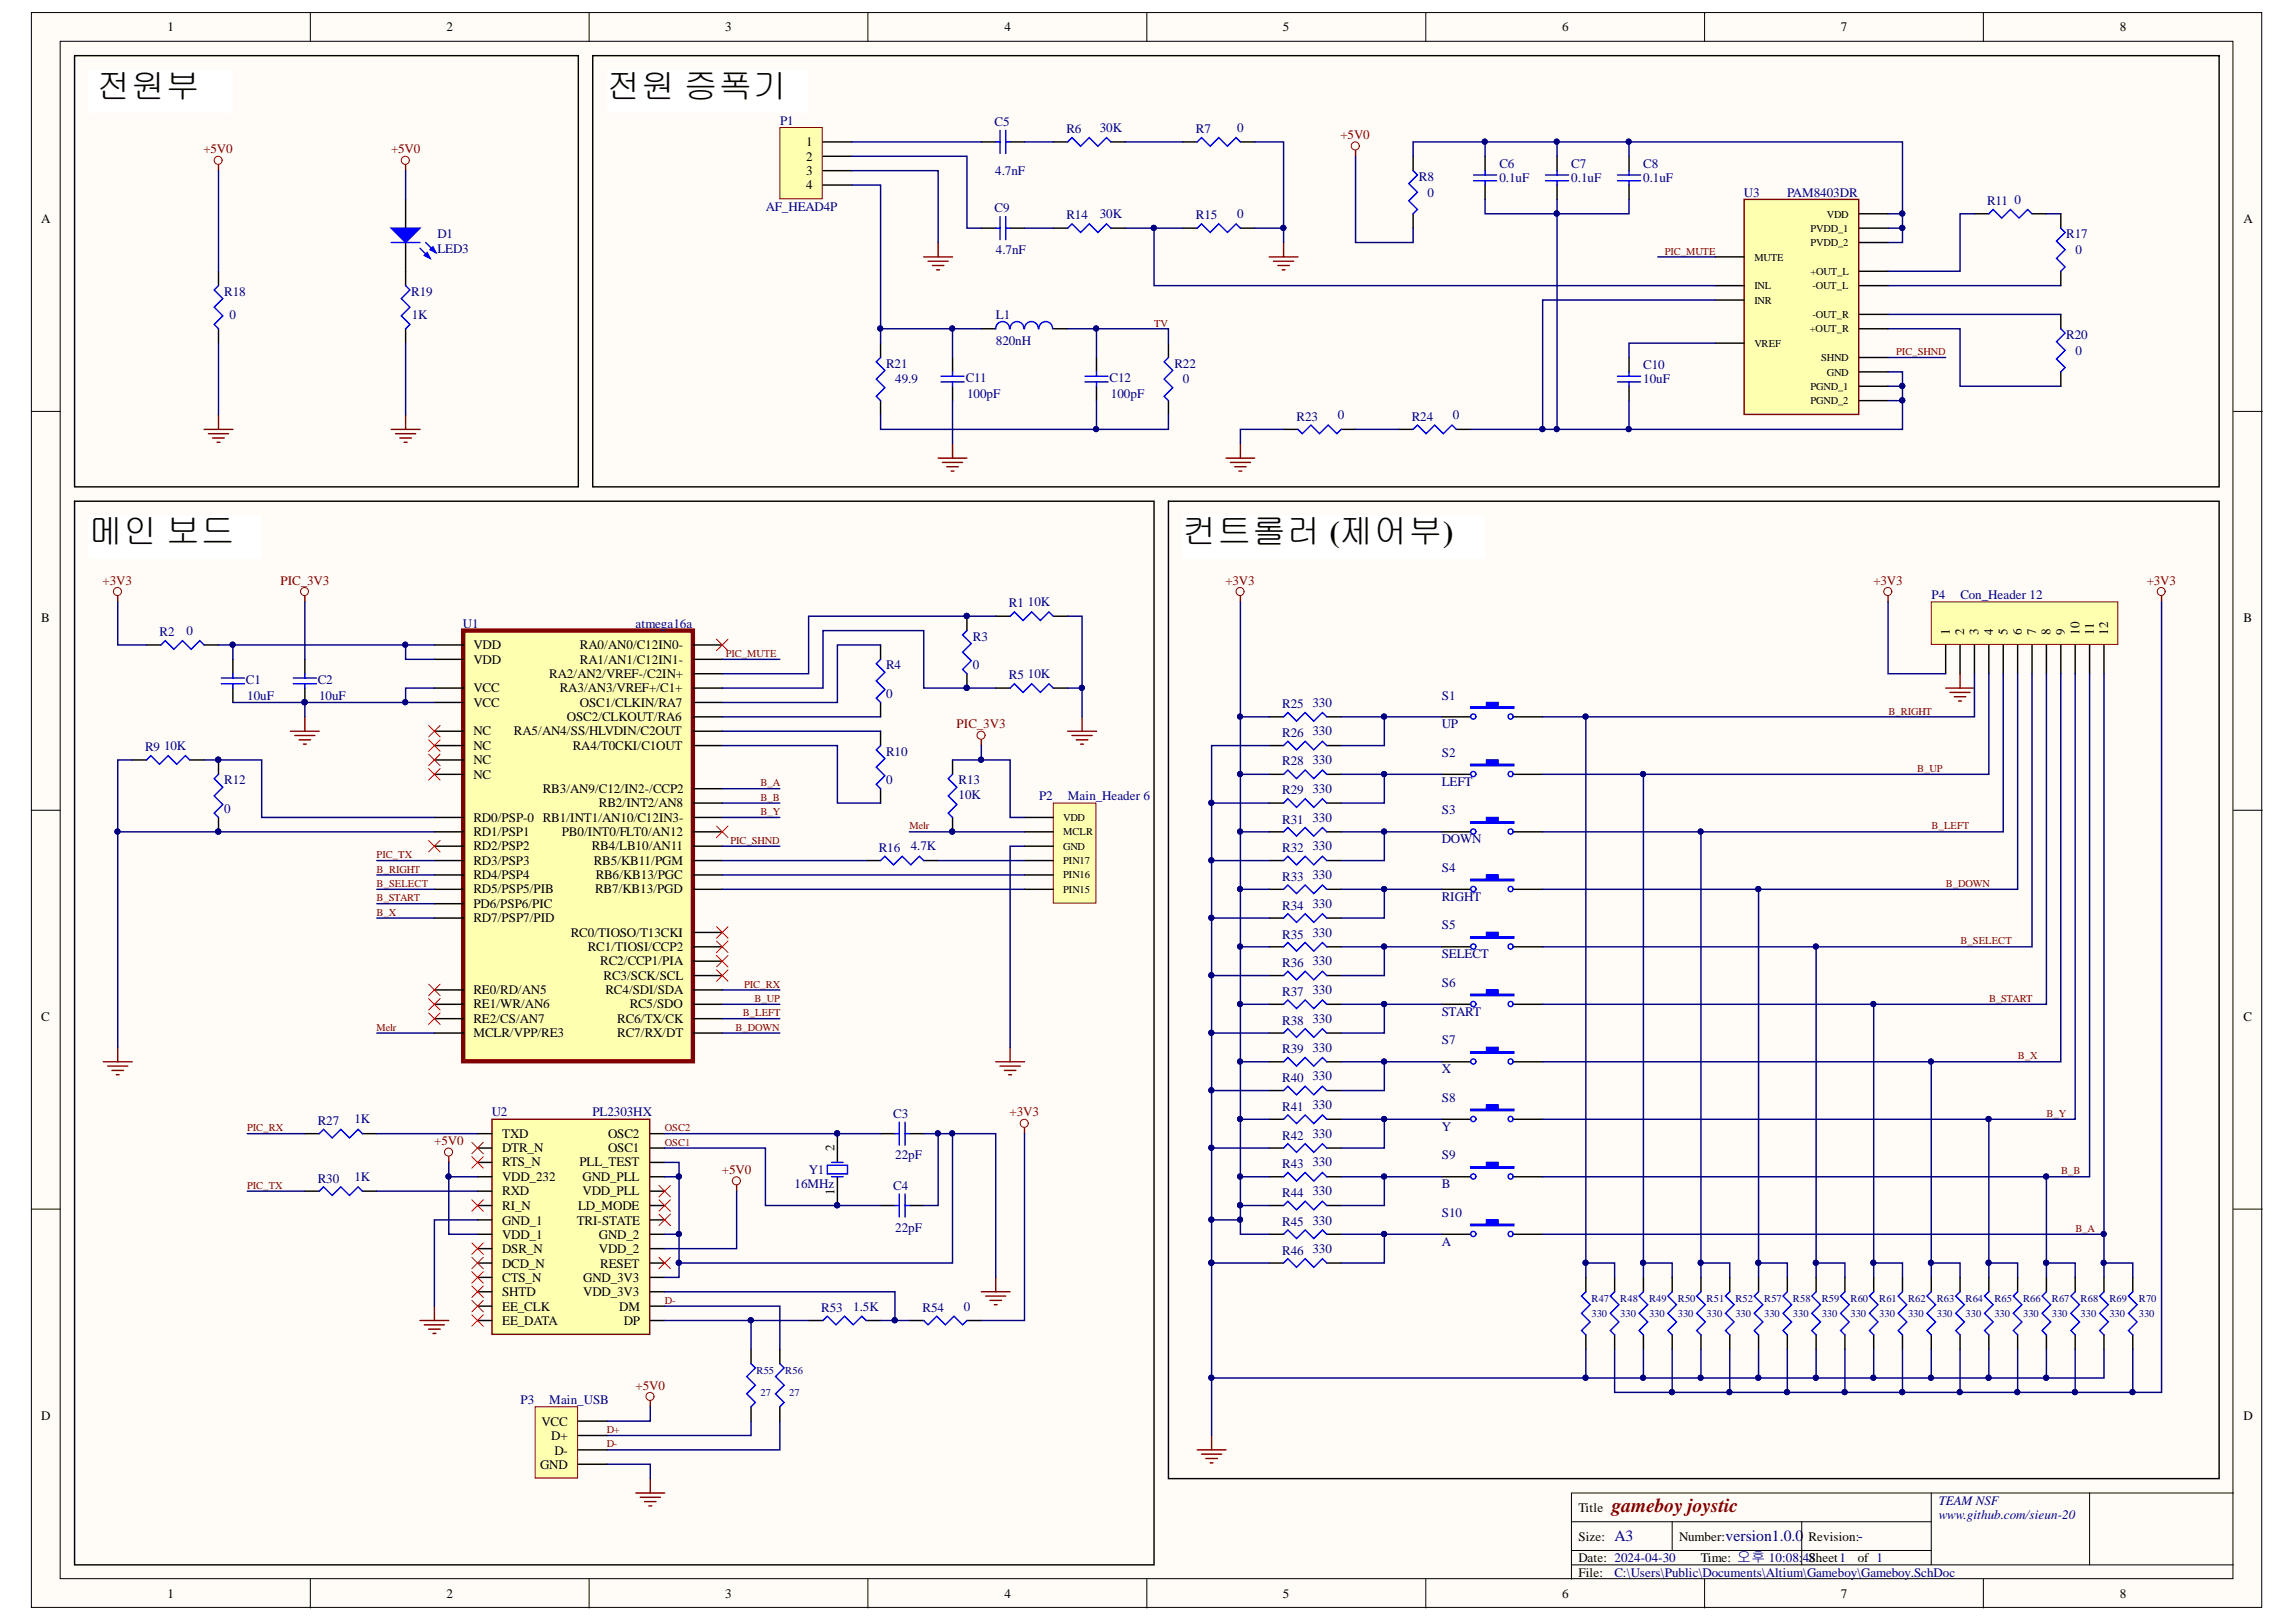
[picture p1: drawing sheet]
<svg xmlns="http://www.w3.org/2000/svg" width="297mm" height="210mm" viewBox="0 0 297 210" stroke-linecap="round" stroke-linejoin="round" font-family="sans-serif">
<defs><g id="words">
<g font-size="4.4">
<text x="12.5" y="12.7">전원부</text>
<text x="78.5" y="12.7">전원 증폭기</text>
<text x="11.5" y="70.3">메인 보드</text>
<text x="153" y="70.3">컨트롤러 (제어부)</text>
</g>
<text font-size="2.5" fill="#800000" x="208.5" y="195.7">gameboyjoystic</text>
<g font-size="2" fill="#000080">
<text x="208.9" y="199.5">A3</text>
<text x="223.2" y="199.5">version1.0.0</text>
<text x="240.3" y="199.5">-</text>
</g>
<g font-size="1.7">
<text x="21.7" y="4.1">1</text>
<text x="57.8" y="4.1">2</text>
<text x="93.8" y="4.1">3</text>
<text x="129.9" y="4.1">4</text>
<text x="166" y="4.1">5</text>
<text x="202.1" y="4.1">6</text>
<text x="238.1" y="4.1">7</text>
<text x="274.3" y="4.1">8</text>
<text x="104.3" y="22.7">3</text>
<text x="104.3" y="20.8">2</text>
<text x="104.3" y="18.9">1</text>
<text x="5.3" y="28.9">A</text>
<text x="104.3" y="24.5">4</text>
<text x="290.2" y="28.9">A</text>
<text x="5.3" y="80.5">B</text>
<text x="252.3" y="82.2" transform="rotate(-90 252.3 82.2)">1</text>
<text x="254.1" y="82.2" transform="rotate(-90 254.1 82.2)">2</text>
<text x="256" y="82.2" transform="rotate(-90 256 82.2)">3</text>
<text x="257.8" y="82.2" transform="rotate(-90 257.8 82.2)">4</text>
<text x="259.7" y="82.2" transform="rotate(-90 259.7 82.2)">5</text>
<text x="261.6" y="82.2" transform="rotate(-90 261.6 82.2)">6</text>
<text x="263.4" y="82.2" transform="rotate(-90 263.4 82.2)">7</text>
<text x="265.3" y="82.2" transform="rotate(-90 265.3 82.2)">8</text>
<text x="267.1" y="82.2" transform="rotate(-90 267.1 82.2)">9</text>
<text x="269" y="82.2" transform="rotate(-90 269 82.2)">10</text>
<text x="270.9" y="82.2" transform="rotate(-90 270.9 82.2)">11</text>
<text x="272.7" y="82.2" transform="rotate(-90 272.7 82.2)">12</text>
<text x="290.2" y="80.5">B</text>
<text x="61.2" y="84">VDD</text>
<text x="61.2" y="85.9">VDD</text>
<text x="61.2" y="89.6">VCC</text>
<text x="71.1" y="87.7">RA2/AN2/VREF-/C2IN+</text>
<text x="72.4" y="89.6">RA3/AN3/VREF+/C1+</text>
<text x="75" y="84">RA0/AN0/C12IN0-</text>
<text x="75" y="85.9">RA1/AN1/C12IN1-</text>
<text x="61.2" y="91.5">VCC</text>
<text x="61.2" y="95.2">NC</text>
<text x="66.5" y="95.2">RA5/AN4/SS/HLVDIN/C2OUT</text>
<text x="73.3" y="93.3">OSC2/CLKOUT/RA6</text>
<text x="75" y="91.5">OSC1/CLKIN/RA7</text>
<text x="61.2" y="100.7">NC</text>
<text x="61.2" y="97">NC</text>
<text x="61.2" y="98.9">NC</text>
<text x="74.1" y="97">RA4/T0CKI/C1OUT</text>
<text x="61.2" y="106.3">RD0/PSP-0 RB1/INT1/AN10/C12IN3-</text>
<text x="70.2" y="102.6">RB3/AN9/C12/IN2-/CCP2</text>
<text x="77.5" y="104.5">RB2/INT2/AN8</text>
<text x="61.2" y="108.2">RD1/PSP1</text>
<text x="61.2" y="110">RD2/PSP2</text>
<text x="61.2" y="111.9">RD3/PSP3</text>
<text x="61.2" y="113.8">RD4/PSP4</text>
<text x="72.7" y="108.2">PB0/INT0/FLT0/AN12</text>
<text x="76.6" y="110">RB4/LB10/AN11</text>
<text x="76.8" y="111.9">RB5/KB11/PGM</text>
<text x="77.1" y="113.8">RB6/KB13/PGC</text>
<text x="61.2" y="115.6">RD5/PSP5/PIB</text>
<text x="61.2" y="117.5">PD6/PSP6/PIC</text>
<text x="61.2" y="119.3">RD7/PSP7/PID</text>
<text x="77" y="115.6">RB7/KB13/PGD</text>
<text x="73.9" y="121.2">RC0/TIOSO/T13CKI</text>
<text x="76.1" y="123.1">RC1/TIOSI/CCP2</text>
<text x="77.7" y="124.9">RC2/CCP1/PIA</text>
<text x="61.2" y="128.6">RE0/RD/AN5</text>
<text x="61.2" y="130.5">RE1/WR/AN6</text>
<text x="78.1" y="126.8">RC3/SCK/SCL</text>
<text x="78.3" y="128.6">RC4/SDI/SDA</text>
<text x="81.5" y="130.5">RC5/SDO</text>
<text x="5.3" y="132.2">C</text>
<text x="61.2" y="132.4">RE2/CS/AN7</text>
<text x="61.2" y="134.2">MCLR/VPP/RE3</text>
<text x="79.9" y="132.4">RC6/TX/CK</text>
<text x="79.9" y="134.2">RC7/RX/DT</text>
<text x="290.2" y="132.2">C</text>
<text x="65" y="147.2">TXD</text>
<text x="65" y="149.1">DTR_N</text>
<text x="78.7" y="147.2">OSC2</text>
<text x="78.7" y="149.1">OSC1</text>
<text x="107.9" y="148.9" transform="rotate(-90 107.9 148.9)">2</text>
<text x="65" y="151">RTS_N</text>
<text x="65" y="152.8">VDD_232</text>
<text x="65" y="154.7">RXD</text>
<text x="75" y="151">PLL_TEST</text>
<text x="75.4" y="152.8">GND_PLL</text>
<text x="75.4" y="154.7">VDD_PLL</text>
<text x="107.9" y="154.6" transform="rotate(-90 107.9 154.6)">1</text>
<text x="65" y="156.6">RI_N</text>
<text x="65" y="158.5">GND_1</text>
<text x="65" y="160.3">VDD_1</text>
<text x="74.6" y="158.5">TRI-STATE</text>
<text x="74.8" y="156.6">LD_MODE</text>
<text x="77.5" y="160.3">GND_2</text>
<text x="65" y="162.2">DSR_N</text>
<text x="65" y="164.1">DCD_N</text>
<text x="65" y="165.9">CTS_N</text>
<text x="65" y="167.8">SHTD</text>
<text x="75.5" y="165.9">GND_3V3</text>
<text x="75.5" y="167.8">VDD_3V3</text>
<text x="77.5" y="162.2">VDD_2</text>
<text x="77.7" y="164.1">RESET</text>
<text x="65" y="169.6">EE_CLK</text>
<text x="65" y="171.5">EE_DATA</text>
<text x="80.1" y="169.6">DM</text>
<text x="80.7" y="171.5">DP</text>
<text x="5.3" y="183.7">D</text>
<text x="70" y="184.5">VCC</text>
<text x="290.2" y="183.7">D</text>
<text x="69.9" y="190.1">GND</text>
<text x="71.3" y="186.4">D+</text>
<text x="71.7" y="188.2">D-</text>
<text x="204.2" y="195.7">Title</text>
<text x="204.2" y="199.4">Size:</text>
<text x="204.2" y="202.2">Date: 2024-04-30</text>
<text x="217.2" y="199.4">Number:</text>
<text x="220" y="202.2">Time: 오후 10:08:</text>
<text x="234" y="199.4">Revision:</text>
<text x="234" y="202.2">Sheet1</text>
<text x="240.3" y="202.2">of 1</text>
<text x="21.7" y="206.8">1</text>
<text x="57.8" y="206.8">2</text>
<text x="93.8" y="206.8">3</text>
<text x="129.9" y="206.8">4</text>
<text x="166" y="206.8">5</text>
<text x="202.1" y="206.8">6</text>
<text x="204.2" y="204">File:</text>
<text x="238.1" y="206.8">7</text>
<text x="274.3" y="206.8">8</text>
</g>
<g font-size="1.7" fill="#000080">
<text x="100.9" y="16.1">P1</text>
<text x="128.7" y="16.3">C5</text>
<text x="138" y="17.2">R6</text>
<text x="142.3" y="17.1">30K</text>
<text x="154.7" y="17.2">R7</text>
<text x="160.1" y="17.1">0</text>
<text x="128.8" y="22.7">4.7nF</text>
<text x="183.6" y="23.4">R8</text>
<text x="194" y="23.6">0.1uF</text>
<text x="194" y="21.7">C6</text>
<text x="203.3" y="23.6">0.1uF</text>
<text x="203.3" y="21.7">C7</text>
<text x="212.6" y="23.6">0.1uF</text>
<text x="212.6" y="21.7">C8</text>
<text x="99.1" y="27.3">AF_HEAD4P</text>
<text x="128.7" y="27.5">C9</text>
<text x="138" y="28.4">R14</text>
<text x="142.3" y="28.2">30K</text>
<text x="154.7" y="28.4">R15</text>
<text x="160.1" y="28.2">0</text>
<text x="184.7" y="25.4">0</text>
<text x="225.6" y="25.4">U3</text>
<text x="231.2" y="25.4">PAM8403DR</text>
<text x="257.1" y="26.5">R11</text>
<text x="260.6" y="26.4">0</text>
<text x="56.6" y="30.9">D1</text>
<text x="56.6" y="32.7">LED3</text>
<text x="128.8" y="32.9">4.7nF</text>
<text x="267.3" y="30.9">R17</text>
<text x="268.5" y="32.9">0</text>
<text x="29" y="38.3">R18</text>
<text x="29.7" y="41.2">0</text>
<text x="53.2" y="38.3">R19</text>
<text x="53.3" y="41.2">1K</text>
<text x="128.8" y="41.2">L1</text>
<text x="114.6" y="47.6">R21</text>
<text x="128.8" y="44.6">820nH</text>
<text x="151.9" y="47.6">R22</text>
<text x="212.6" y="47.8">C10</text>
<text x="267.3" y="43.9">R20</text>
<text x="268.5" y="45.9">0</text>
<text x="115.8" y="49.6">49.9</text>
<text x="124.9" y="49.4">C11</text>
<text x="125.1" y="51.5">100pF</text>
<text x="143.6" y="49.4">C12</text>
<text x="143.7" y="51.5">100pF</text>
<text x="153" y="49.6">0</text>
<text x="212.6" y="49.6">10uF</text>
<text x="167.8" y="54.4">R23</text>
<text x="173.1" y="54.3">0</text>
<text x="182.6" y="54.4">R24</text>
<text x="188" y="54.3">0</text>
<text x="249.9" y="77.5">P4</text>
<text x="253.6" y="77.5">Con_Header 12</text>
<text x="20.6" y="82.3">R2</text>
<text x="24.1" y="82.2">0</text>
<text x="59.9" y="81.2">U1</text>
<text x="82.2" y="81.2">atmega16a</text>
<text x="125.9" y="82.9">R3</text>
<text x="130.5" y="78.6">R1</text>
<text x="133" y="78.4">10K</text>
<text x="31.8" y="88.5">C1</text>
<text x="41.1" y="88.5">C2</text>
<text x="114.6" y="86.6">R4</text>
<text x="125.9" y="86.6">0</text>
<text x="130.5" y="87.9">R5</text>
<text x="133" y="87.7">10K</text>
<text x="32" y="90.5">10uF</text>
<text x="41.3" y="90.5">10uF</text>
<text x="114.6" y="90.4">0</text>
<text x="165.9" y="91.6">R25</text>
<text x="165.9" y="95.3">R26</text>
<text x="169.8" y="91.5">330</text>
<text x="169.8" y="95.2">330</text>
<text x="186.5" y="90.5">S1</text>
<text x="186.5" y="94.2">UP</text>
<text x="18.8" y="97.2">R9</text>
<text x="21.2" y="97">10K</text>
<text x="29" y="101.5">R12</text>
<text x="114.6" y="101.5">0</text>
<text x="114.6" y="97.8">R10</text>
<text x="124" y="101.5">R13</text>
<text x="165.9" y="99.1">R28</text>
<text x="169.8" y="98.9">330</text>
<text x="186.5" y="98">S2</text>
<text x="186.5" y="101.7">LEFT</text>
<text x="29" y="105.2">0</text>
<text x="124" y="103.4">10K</text>
<text x="134.4" y="103.5">P2</text>
<text x="138.1" y="103.5">Main_Header 6</text>
<text x="165.9" y="102.8">R29</text>
<text x="165.9" y="106.6">R31</text>
<text x="169.8" y="102.6">330</text>
<text x="169.8" y="106.3">330</text>
<text x="186.5" y="105.4">S3</text>
<text x="113.7" y="110.3">R16</text>
<text x="117.8" y="110">4.7K</text>
<text x="165.9" y="110.3">R32</text>
<text x="169.8" y="110">330</text>
<text x="169.8" y="113.8">330</text>
<text x="186.5" y="109.1">DOWN</text>
<text x="186.5" y="112.8">S4</text>
<text x="165.9" y="114">R33</text>
<text x="165.9" y="117.7">R34</text>
<text x="169.8" y="117.5">330</text>
<text x="186.5" y="116.6">RIGHT</text>
<text x="165.9" y="121.5">R35</text>
<text x="165.9" y="125.2">R36</text>
<text x="169.8" y="121.2">330</text>
<text x="169.8" y="124.9">330</text>
<text x="186.5" y="120.3">S5</text>
<text x="186.5" y="124">SELECT</text>
<text x="165.9" y="128.9">R37</text>
<text x="169.8" y="128.6">330</text>
<text x="186.5" y="127.7">S6</text>
<text x="186.5" y="131.4">START</text>
<text x="165.9" y="132.6">R38</text>
<text x="165.9" y="136.3">R39</text>
<text x="169.8" y="132.4">330</text>
<text x="169.8" y="136.1">330</text>
<text x="186.5" y="135.1">S7</text>
<text x="165.9" y="140.1">R40</text>
<text x="165.9" y="143.8">R41</text>
<text x="169.8" y="139.8">330</text>
<text x="169.8" y="143.5">330</text>
<text x="186.5" y="138.9">X</text>
<text x="186.5" y="142.6">S8</text>
<text x="41.1" y="145.6">R27</text>
<text x="45.9" y="145.4">1K</text>
<text x="63.6" y="144.4">U2</text>
<text x="76.6" y="144.4">PL2303HX</text>
<text x="115.6" y="144.7">C3</text>
<text x="165.9" y="147.5">R42</text>
<text x="169.8" y="147.2">330</text>
<text x="186.5" y="146.3">Y</text>
<text x="41.1" y="153.1">R30</text>
<text x="45.9" y="152.8">1K</text>
<text x="102.8" y="153.7">16MHz</text>
<text x="104.6" y="151.9">Y1</text>
<text x="115.6" y="154">C4</text>
<text x="115.8" y="150">22pF</text>
<text x="165.9" y="151.2">R43</text>
<text x="165.9" y="154.9">R44</text>
<text x="169.8" y="151">330</text>
<text x="169.8" y="154.7">330</text>
<text x="186.5" y="150">S9</text>
<text x="186.5" y="153.7">B</text>
<text x="115.8" y="159.4">22pF</text>
<text x="165.9" y="158.6">R45</text>
<text x="169.8" y="158.5">330</text>
<text x="186.5" y="157.5">S10</text>
<text x="186.5" y="161.3">A</text>
<text x="165.9" y="162.4">R46</text>
<text x="169.8" y="162.2">330</text>
<text x="106.3" y="169.8">R53</text>
<text x="110.4" y="169.6">1.5K</text>
<text x="119.4" y="169.8">R54</text>
<text x="124.7" y="169.6">0</text>
<text x="67.3" y="181.7">P3</text>
<text x="71.1" y="181.7">Main_USB</text>
<text x="250.8" y="194.7">TEAM NSF</text>
<text x="250.8" y="196.6">www.github.com/sieun-20</text>
<text x="233.2" y="202.2">48</text>
<text x="208.9" y="204">C:\Users\Public\Documents\Altium\Gameboy\Gameboy.SchDoc</text>
</g>
<g font-size="1.7" fill="#800000">
<text x="26.3" y="19.9">+5V0</text>
<text x="50.6" y="19.9">+5V0</text>
<text x="173.4" y="18">+5V0</text>
<text x="13.3" y="75.6">+3V3</text>
<text x="36.3" y="75.6">PIC_3V3</text>
<text x="158.5" y="75.6">+3V3</text>
<text x="242.4" y="75.6">+3V3</text>
<text x="277.7" y="75.6">+3V3</text>
<text x="123.8" y="94.2">PIC_3V3</text>
<text x="56.2" y="148.2">+5V0</text>
<text x="130.6" y="144.4">+3V3</text>
<text x="93.4" y="151.9">+5V0</text>
<text x="82.2" y="179.9">+5V0</text>
</g>
<g font-size="1.4">
<text x="236.4" y="28.1">VDD</text>
<text x="227" y="33.7">MUTE</text>
<text x="234.2" y="30">PVDD_1</text>
<text x="234.2" y="31.9">PVDD_2</text>
<text x="234.2" y="35.6">+OUT_L</text>
<text x="227" y="37.4">INL</text>
<text x="227" y="39.3">INR</text>
<text x="234.5" y="37.4">-OUT_L</text>
<text x="234.5" y="41.2">-OUT_R</text>
<text x="227" y="44.9">VREF</text>
<text x="234.2" y="43">+OUT_R</text>
<text x="235.6" y="46.7">SHND</text>
<text x="234.2" y="50.5">PGND_1</text>
<text x="234.2" y="52.3">PGND_2</text>
<text x="236.4" y="48.6">GND</text>
<text x="137.6" y="106.2">VDD</text>
<text x="137.6" y="108.1">MCLR</text>
<text x="137.6" y="110">GND</text>
<text x="137.6" y="111.8">PIN17</text>
<text x="137.6" y="113.7">PIN16</text>
<text x="137.6" y="115.5">PIN15</text>
</g>
<g font-size="1.4" fill="#800000">
<text x="215.4" y="33">PIC_MUTE</text>
<text x="149.3" y="42.3">TV</text>
<text x="245.3" y="46">PIC_SHND</text>
<text x="93.9" y="85">PIC_MUTE</text>
<text x="244.3" y="92.5">B_RIGHT</text>
<text x="98.4" y="101.8">B_A</text>
<text x="248" y="99.9">B_UP</text>
<text x="98.4" y="103.6">B_B</text>
<text x="98.4" y="105.5">B_Y</text>
<text x="117.7" y="107.3">Melr</text>
<text x="249.9" y="107.3">B_LEFT</text>
<text x="48.7" y="112.9">B_RIGHT</text>
<text x="48.7" y="111.1">PIC_TX</text>
<text x="94.5" y="109.2">PIC_SHND</text>
<text x="48.7" y="118.5">B_X</text>
<text x="48.7" y="116.6">B_START</text>
<text x="48.7" y="114.8">B_SELECT</text>
<text x="251.8" y="114.8">B_DOWN</text>
<text x="253.6" y="122.2">B_SELECT</text>
<text x="96.1" y="131.5">B_LEFT</text>
<text x="96.3" y="127.8">PIC_RX</text>
<text x="97.6" y="129.7">B_UP</text>
<text x="257.3" y="129.7">B_START</text>
<text x="48.7" y="133.4">Melr</text>
<text x="95.2" y="133.4">B_DOWN</text>
<text x="261.1" y="137.1">B_X</text>
<text x="32" y="146.4">PIC_RX</text>
<text x="86" y="146.4">OSC2</text>
<text x="86" y="148.2">OSC1</text>
<text x="264.8" y="144.5">B_Y</text>
<text x="32" y="153.8">PIC_TX</text>
<text x="266.6" y="152">B_B</text>
<text x="268.5" y="159.4">B_A</text>
<text x="86" y="168.7">D-</text>
<text x="78.5" y="185.4">D+</text>
<text x="78.5" y="187.3">D-</text>
</g>
<g font-size="1.4" fill="#000080">
<text x="205.9" y="170.4">330</text>
<text x="205.9" y="168.5">R47</text>
<text x="209.6" y="170.4">330</text>
<text x="209.6" y="168.5">R48</text>
<text x="213.3" y="170.4">330</text>
<text x="213.3" y="168.5">R49</text>
<text x="217.1" y="170.4">330</text>
<text x="217.1" y="168.5">R50</text>
<text x="220.8" y="170.4">330</text>
<text x="220.8" y="168.5">R51</text>
<text x="224.5" y="170.4">330</text>
<text x="224.5" y="168.5">R52</text>
<text x="228.2" y="170.4">330</text>
<text x="228.2" y="168.5">R57</text>
<text x="232" y="170.4">330</text>
<text x="232" y="168.5">R58</text>
<text x="235.7" y="170.4">330</text>
<text x="235.7" y="168.5">R59</text>
<text x="239.4" y="170.4">330</text>
<text x="239.4" y="168.5">R60</text>
<text x="243.1" y="170.4">330</text>
<text x="243.1" y="168.5">R61</text>
<text x="246.8" y="170.4">330</text>
<text x="246.8" y="168.5">R62</text>
<text x="250.6" y="170.4">330</text>
<text x="250.6" y="168.5">R63</text>
<text x="254.3" y="170.4">330</text>
<text x="254.3" y="168.5">R64</text>
<text x="258" y="170.4">330</text>
<text x="258" y="168.5">R65</text>
<text x="261.7" y="170.4">330</text>
<text x="261.7" y="168.5">R66</text>
<text x="265.5" y="170.4">330</text>
<text x="265.5" y="168.5">R67</text>
<text x="269.2" y="170.4">330</text>
<text x="269.2" y="168.5">R68</text>
<text x="272.9" y="170.4">330</text>
<text x="272.9" y="168.5">R69</text>
<text x="276.7" y="170.4">330</text>
<text x="276.7" y="168.5">R70</text>
<text x="97.9" y="177.8">R55</text>
<text x="101.6" y="177.8">R56</text>
<text x="98.4" y="180.6">27</text>
<text x="102.1" y="180.6">27</text>
</g>
</g></defs>
<g fill="#fffcf8" stroke="#000" stroke-width=".13">
<path d="M4.1 1.6h288.5v206.4h-288.5z"/>
<path d="M7.8 5.3h281.1v199h-281.1z"/>
</g>
<g fill="none" stroke="#000" stroke-width=".13">
<path d="M40.1 1.6v3.7M76.2 1.6v3.7M112.3 1.6v3.7M148.4 1.6v3.7M184.5 1.6v3.7M220.5 1.6v3.7M256.6 1.6v3.7M4.1 53.2h3.7M289 53.2h3.7M4.1 104.9h3.7M289 104.9h3.7M4.1 156.5h3.7"/>
<path d="M289 156.5h3.7M203.3 196.9h46.6M216.3 196.9v3.7M233.1 196.9v5.6M249.9 193.2v9.3M270.3 193.2h-67v11.2M289 193.2h-18.7v9.3M40.1 204.4v3.7M76.2 204.4v3.7M112.3 204.4v3.7M148.4 204.4v3.7M184.5 204.4v3.7"/>
<path d="M203.3 202.5h85.7M203.3 200.6h46.6M220.5 204.4v3.7M256.6 204.4v3.7"/>
</g>
<g fill="none" stroke="#800000" stroke-width=".13">
<circle cx="15.2" cy="76.5" r=".52"/>
<circle cx="39.4" cy="76.5" r=".52"/>
</g>
<path d="M15.2 77.1v.8M39.4 77.1v.8" fill="none" stroke="#800000" stroke-width=".19"/>
<path d="M19 83.5h1.8M26.4 83.5h1.9" fill="none" stroke="#000" stroke-width=".19"/>
<path d="M20.8 83.5l.6-.6 1.1 1.1 1.1-1.1 1.1 1.1 1.1-1.1 .6 .6" fill="none" stroke="#00f" stroke-width=".19"/>
<path d="M59.9 81.6h29.7v55.7h-29.7z" fill="#ffffb0" stroke="#800000" stroke-width=".56"/>
<g fill="none" stroke="#000" stroke-width=".19">
<path d="M125.1 79.7v1.9M128.8 79.7h1.9M136.3 79.7h1.8M17.1 98.3h1.9M24.5 98.3h1.9M28.3 98.3v1.9M30.1 85.3v1.9M30.1 89v1.9M39.4 85.3v1.9M39.4 89v1.9M56.2 96.5h3.7M56.2 98.3h3.7"/>
<path d="M56.2 83.5h3.7M56.2 85.3h3.7M56.2 89h3.7M56.2 90.9h3.7M56.2 94.6h3.7M89.7 96.5h3.7M89.7 83.5h3.7M89.7 85.3h3.7M89.7 87.2h3.7M89.7 89h3.7M89.7 90.9h3.7M89.7 92.8h3.7"/>
<path d="M89.7 94.6h3.7M113.9 83.5v1.8M113.9 90.9v1.9M113.9 94.6v1.9M125.1 87.2v1.8M128.8 89h1.9M136.3 89h1.8M28.3 105.8v1.8M56.2 100.2h3.7M56.2 105.8h3.7M56.2 107.6h3.7M56.2 109.5h3.7"/>
<path d="M56.2 111.4h3.7M56.2 113.2h3.7M56.2 115.1h3.7M56.2 116.9h3.7M56.2 118.8h3.7M89.7 102.1h3.7M89.7 103.9h3.7M89.7 105.8h3.7M89.7 107.6h3.7M89.7 109.5h3.7M89.7 111.4h3.7M89.7 113.2h3.7"/>
<path d="M89.7 115.1h3.7M113.9 102.1v1.8M56.2 128.1h3.7M56.2 130h3.7M56.2 131.8h3.7M56.2 133.7h3.7M89.7 120.7h3.7M89.7 122.5h3.7M89.7 124.4h3.7M89.7 126.2h3.7M89.7 128.1h3.7M89.7 130h3.7"/>
<path d="M89.7 131.8h3.7M89.7 133.7h3.7"/>
</g>
<g fill="#000080" stroke="#000080" stroke-width=".13">
<circle cx="39.4" cy="90.9" r=".34"/>
<circle cx="28.2" cy="107.6" r=".34"/>
<circle cx="28.2" cy="98.3" r=".34"/>
<circle cx="125.1" cy="89" r=".34"/>
<circle cx="125.1" cy="79.7" r=".34"/>
</g>
<g fill="none" stroke="#00f" stroke-width=".19">
<path d="M130.7 79.7l.5-.5 1.2 1.1 1.1-1.1 1.1 1.1 1.1-1.1 .6 .5M19 98.3l.5-.5 1.1 1.1 1.2-1.1 1.1 1.1 1.1-1.1 .5 .5M28.6 87.7h3M28.6 88.5h3M30.1 87.2v.5M30.1 88.5v.5M37.9 87.7h3M37.9 88.5h3M39.4 87.2v.5M39.4 88.5v.5M113.9 85.3l-.5 .6 1.1 1.1-1.1 1.1 1.1 1.1-1.1 1.1 .5 .6M113.9 96.5l-.5 .5 1.1 1.2-1.1 1.1 1.1 1.1-1.1 1.1 .5 .6"/>
<path d="M125.1 81.6l-.6 .6 1.2 1.1-1.2 1.1 1.2 1.1-1.2 1.1 .6 .6M130.7 89l.5-.5 1.2 1.1 1.1-1.1 1.1 1.1 1.1-1.1 .6 .5M28.3 100.2l-.6 .6 1.1 1.1-1.1 1.1 1.1 1.1-1.1 1.1 .6 .6"/>
</g>
<g fill="none" stroke="#800000" stroke-width=".19">
<path d="M37.6 94.6h3.7M38.1 95.2h2.6M38.7 95.7h1.5M39.3 96.3h.3M39.4 92.8v1.8M138.1 94.6h3.8M138.7 95.2h2.6M139.2 95.7h1.5M139.8 96.3h.4M140 92.8v1.8M13.4 137.4h3.7M13.9 138h2.6"/>
<path d="M14.5 138.5h1.5M15 139.1h.4M15.2 135.5v1.9"/>
</g>
<g fill="none" stroke="#f00" stroke-width=".13">
<path d="M55.5 93.9l1.4 1.5M55.5 95.7l1.4 1.5M55.5 97.6l1.4 1.5M55.5 99.5l1.4 1.5M56.9 93.9l-1.4 1.5M56.9 95.7l-1.4 1.5M56.9 97.6l-1.4 1.5M56.9 99.5l-1.4 1.5M92.7 82.7l1.5 1.5M94.2 82.7l-1.5 1.5M55.5 108.8l1.4 1.5M56.9 108.8l-1.4 1.5"/>
<path d="M92.7 106.9l1.5 1.5M92.7 119.9l1.5 1.5M94.2 106.9l-1.5 1.5M94.2 119.9l-1.5 1.5M55.5 131.1l1.4 1.5M55.5 129.2l1.4 1.5M55.5 127.4l1.4 1.5M56.9 131.1l-1.4 1.5M56.9 129.2l-1.4 1.5M56.9 127.4l-1.4 1.5M92.7 121.8l1.5 1.5M92.7 123.6l1.5 1.5"/>
<path d="M92.7 125.5l1.5 1.5M94.2 121.8l-1.5 1.5M94.2 123.6l-1.5 1.5M94.2 125.5l-1.5 1.5"/>
</g>
<path d="M136.3 103.9h5.5v13h-5.5z" fill="#ffffb0" stroke="#800000" stroke-width=".13"/>
<path d="M123.2 98.3v1.9M112.1 111.4h1.8M119.5 111.4h1.9M123.2 105.8v1.8M132.5 105.8h3.8M132.5 107.6h3.8M132.5 109.5h3.8M132.5 111.4h3.8M132.5 113.2h3.8M132.5 115.1h3.8" fill="none" stroke="#000" stroke-width=".19"/>
<path d="M113.9 111.4l.6-.6 1.1 1.1 1.1-1.1 1.1 1.1 1.1-1.1 .6 .6M123.2 100.2l-.5 .6 1.1 1.1-1.1 1.1 1.1 1.1-1.1 1.1 .5 .6" fill="none" stroke="#00f" stroke-width=".19"/>
<circle cx="123.2" cy="107.6" r=".33" fill="#000080" stroke="#000080" stroke-width=".13"/>
<path d="M127 95.7v.8M128.8 137.4h3.7M129.4 138h2.6M129.9 138.5h1.5M130.5 139.1h.4M130.7 135.5v1.9" fill="none" stroke="#800000" stroke-width=".19"/>
<circle cx="126.9" cy="95.1" r=".52" fill="none" stroke="#800000" stroke-width=".13"/>
<path d="M63.6 144.8h20.5v27.9h-20.5z" fill="#ffffb0" stroke="#800000" stroke-width=".19"/>
<g fill="none" stroke="#000" stroke-width=".19">
<path d="M39.4 146.7h1.9M39.4 154.1h1.9M46.9 146.7h1.8M46.9 154.1h1.8M61.8 146.7h1.8M61.8 148.6h1.8M61.8 150.4h1.8M61.8 152.3h1.8M61.8 154.1h1.8M61.8 156h1.8M61.8 157.9h1.8M61.8 159.7h1.8"/>
<path d="M84.1 146.7h1.9M84.1 148.6h1.9M84.1 150.4h1.9M84.1 152.3h1.9M84.1 154.1h1.9M84.1 156h1.9M84.1 157.9h1.9M84.1 159.7h1.9M108.3 146.7v3.7M108.3 152.3v3.7M113.9 146.7h1.9M113.9 156h1.9"/>
<path d="M117.6 146.7h1.9M117.6 156h1.9M61.8 161.6h1.8M61.8 163.4h1.8M61.8 165.3h1.8M61.8 167.2h1.8M61.8 169h1.8M61.8 170.9h1.8M84.1 161.6h1.9M84.1 163.4h1.9M84.1 165.3h1.9M84.1 167.2h1.9"/>
<path d="M84.1 169h1.9M84.1 170.9h1.9M117.6 170.9h1.9M125.1 170.9h1.9"/>
</g>
<g fill="none" stroke="#f00" stroke-width=".13">
<path d="M61 147.8l1.5 1.5M61 149.7l1.5 1.5M61 155.3l1.5 1.5M62.5 147.8l-1.5 1.5M62.5 149.7l-1.5 1.5M62.5 155.3l-1.5 1.5M85.2 157.1l1.5 1.5M85.2 155.3l1.5 1.5M85.2 153.4l1.5 1.5M86.7 157.1l-1.5 1.5M86.7 155.3l-1.5 1.5M86.7 153.4l-1.5 1.5"/>
<path d="M61 160.8l1.5 1.5M61 162.7l1.5 1.5M61 164.6l1.5 1.5M61 166.4l1.5 1.5M61 168.3l1.5 1.5M61 170.1l1.5 1.5M62.5 160.8l-1.5 1.5M62.5 162.7l-1.5 1.5M62.5 164.6l-1.5 1.5M62.5 166.4l-1.5 1.5M62.5 168.3l-1.5 1.5M62.5 170.1l-1.5 1.5"/>
<path d="M85.2 162.7l1.5 1.5M86.7 162.7l-1.5 1.5"/>
</g>
<g fill="none" stroke="#00f" stroke-width=".19">
<path d="M41.3 146.7l.6-.6 1.1 1.2 1.1-1.2 1.1 1.2 1.1-1.2 .6 .6M41.3 154.1l.6-.5 1.1 1.1 1.1-1.1 1.1 1.1 1.1-1.1 .6 .5M107 150.8h2.6v1.1h-2.6zM107.6 150.4h1.5M107.6 152.3h1.5M115.8 146.7h.5M115.8 156h.5M116.3 145.2v3M116.3 154.5v3M117.1 145.2v3M117.1 154.5v3M117.1 146.7h.5"/>
<path d="M117.1 156h.5M119.5 170.9l.6 .5 1.1-1.1 1.1 1.1 1.1-1.1 1.1 1.1 .6-.5"/>
</g>
<circle cx="58" cy="149.1" r=".52" fill="none" stroke="#800000" stroke-width=".13"/>
<path d="M58.1 149.7v.7M54.3 170.9h3.8M54.9 171.4h2.6M55.5 172h1.4M56 172.6h.4M56.2 169v1.9" fill="none" stroke="#800000" stroke-width=".19"/>
<g fill="#000080" stroke="#000080" stroke-width=".13">
<circle cx="108.3" cy="156" r=".34"/>
<circle cx="108.3" cy="146.7" r=".34"/>
</g>
<path d="M69.2 182h5.5v9.3h-5.5z" fill="#ffffb0" stroke="#800000" stroke-width=".13"/>
<path d="M9.6 64.9h139.7v137.6h-139.7zM97.2 174.6v1.9M100.9 174.6v1.9M104.6 170.9h1.9M112.1 170.9h1.8M74.8 189.5h3.7M74.8 187.6h3.7M74.8 185.8h3.7M74.8 183.9h3.7M97.2 182v1.9M100.9 182v1.9" fill="none" stroke="#000" stroke-width=".19"/>
<g fill="none" stroke="#800000" stroke-width=".19">
<path d="M95.3 153.4v.7M132.5 146v.7M127 167.2h3.7M127.5 167.7h2.6M128.1 168.3h1.5M128.6 168.8h.4M128.8 165.3v1.9M82.3 193.2h3.7M82.8 193.8h2.6M83.4 194.3h1.5M83.9 194.9h.4M84.1 181.3v.7"/>
<path d="M84.1 191.3v1.9"/>
</g>
<g fill="none" stroke="#800000" stroke-width=".13">
<circle cx="95.3" cy="152.8" r=".52"/>
<circle cx="132.5" cy="145.4" r=".52"/>
<circle cx="84.1" cy="180.7" r=".52"/>
</g>
<path d="M97.2 176.5l.5 .5-1.1 1.1 1.1 1.2-1.1 1.1 1.1 1.1-.5 .5M100.9 176.5l.5 .5-1.1 1.1 1.1 1.2-1.1 1.1 1.1 1.1-.5 .5M106.5 170.9l.5-.6 1.1 1.1 1.2-1.1 1.1 1.1 1.1-1.1 .6 .6" fill="none" stroke="#00f" stroke-width=".19"/>
<path d="M11.5 66.7h22.3v5.5h-22.3z" fill="#fff" stroke="#fff" stroke-width=".13"/>
<path d="M100.9 16.5h5.5v9.2h-5.5z" fill="#ffffb0" stroke="#800000" stroke-width=".13"/>
<path d="M106.5 18.4h3.7M106.5 23.9h3.7M106.5 22.1h3.7M106.5 20.2h3.7" fill="none" stroke="#000" stroke-width=".19"/>
<path d="M225.6 25.8h14.9v27.8h-14.9z" fill="#ffffb0" stroke="#800000" stroke-width=".19"/>
<g fill="none" stroke="#000" stroke-width=".19">
<path d="M127 18.4h1.8M130.7 18.4h1.8M136.3 18.4h1.8M143.7 18.4h1.9M153 18.4h1.9M160.5 18.4h1.8M28.3 35.1v1.9M52.5 25.8v3.7M52.5 31.4v3.7M127 29.5h1.8M130.7 29.5h1.8M136.3 29.5h1.8"/>
<path d="M143.7 29.5h1.9M153 29.5h1.9M160.5 29.5h1.8M182.8 20.2v1.9M182.8 27.7v1.8M192.1 20.2v1.9M192.1 23.9v1.9M201.4 20.2v1.9M201.4 23.9v1.9M210.7 20.2v1.9M210.7 23.9v1.9M221.9 33.2h3.7"/>
<path d="M221.9 37h3.7M221.9 38.8h3.7M240.5 37h3.8M240.5 27.7h3.8M240.5 29.5h3.8M240.5 31.4h3.8M240.5 35.1h3.8M255.4 27.7h1.9M262.9 27.7h1.8M266.6 27.7v1.8M266.6 35.1v1.9M28.3 42.5v1.9"/>
<path d="M113.9 44.4v1.9M113.9 51.8v1.9M123.2 46.3v1.8M123.2 50v1.8M127 42.5h1.8M136.3 42.5h1.8M141.9 46.3v1.8M141.9 50v1.8M151.2 44.4v1.9M151.2 51.8v1.9M166.1 55.6h1.8M173.5 55.6h1.9"/>
<path d="M181 55.6h1.8M188.4 55.6h1.9M210.7 46.3v1.8M210.7 50v1.8M221.9 44.4h3.7M240.5 40.7h3.8M240.5 42.5h3.8M240.5 46.3h3.8M240.5 48.1h3.8M240.5 50h3.8M240.5 51.8h3.8M266.6 40.7v1.8"/>
<path d="M266.6 48.1v1.9"/>
</g>
<g fill="none" stroke="#00f" stroke-width=".19">
<path d="M128.8 18.4h.6M129.4 16.9v3M130.1 16.9v3M130.1 18.4h.6M138.1 18.4l.6-.6 1.1 1.1 1.1-1.1 1.1 1.1 1.2-1.1 .5 .6M154.9 18.4l.5-.6 1.2 1.1 1.1-1.1 1.1 1.1 1.1-1.1 .6 .6M28.3 37l-.6 .5 1.1 1.1-1.1 1.2 1.1 1.1-1.1 1.1 .6 .5M128.8 29.5h.6M129.4 28v3M130.1 28v3M130.1 29.5h.6M138.1 29.5l.6-.5 1.1 1.1 1.1-1.1 1.1 1.1 1.2-1.1 .5 .5"/>
<path d="M154.9 29.5l.5-.5 1.2 1.1 1.1-1.1 1.1 1.1 1.1-1.1 .6 .5M182.8 22.1l.6 .5-1.1 1.2 1.1 1.1-1.1 1.1 1.1 1.1-.6 .6M190.6 22.6h3M190.6 23.4h3M192.1 22.1v.5M192.1 23.4v.5M199.9 22.6h3M199.9 23.4h3M201.4 22.1v.5M201.4 23.4v.5M209.3 22.6h2.9M209.3 23.4h2.9"/>
<path d="M210.7 22.1v.5M210.7 23.4v.5M257.3 27.7l.6-.6 1.1 1.1 1.1-1.1 1.1 1.1 1.1-1.1 .6 .6M266.6 29.5l.6 .6-1.1 1.1 1.1 1.1-1.1 1.1 1.1 1.1-.6 .6M113.9 46.3l-.5 .5 1.1 1.1-1.1 1.2 1.1 1.1-1.1 1.1 .5 .5M121.7 48.7h3M121.7 49.4h3M123.2 48.1v.6M123.2 49.4v.6M130.6 42.5a.89 .89 0 0 0-.9-.9 .89 .89 0 0 0-.9 .9M132.5 42.5a.89 .89 0 0 0-.9-.9 .89 .89 0 0 0-.9 .9M134.3 42.5a.89 .89 0 0 0-.9-.9 .89 .89 0 0 0-.9 .9"/>
<path d="M136.2 42.5a.88 .88 0 0 0-.9-.9 .88 .88 0 0 0-.9 .9M140.4 48.7h2.9M140.4 49.4h2.9M141.9 48.1v.6M141.9 49.4v.6M151.2 46.3l-.6 .5 1.1 1.1-1.1 1.2 1.1 1.1-1.1 1.1 .6 .5M167.9 55.6l.6 .5 1.1-1.1 1.1 1.1 1.1-1.1 1.1 1.1 .6-.5M182.8 55.6l.6-.6 1.1 1.1 1.1-1.1 1.1 1.1 1.1-1.1 .6 .6M209.3 48.7h2.9M209.3 49.4h2.9M210.7 48.1v.6M210.7 49.4v.6"/>
<path d="M266.6 42.5l.6 .6-1.1 1.1 1.1 1.1-1.1 1.2 1.1 1.1-.6 .5"/>
</g>
<circle cx="175.3" cy="18.9" r=".52" fill="none" stroke="#800000" stroke-width=".13"/>
<g fill="none" stroke="#800000" stroke-width=".19">
<path d="M175.4 19.5v.7M119.5 33.2h3.7M120.1 33.8h2.6M120.6 34.4h1.5M121.2 34.9h.4M121.4 31.4v1.8M164.2 33.2h3.7M164.8 33.8h2.6M165.3 34.4h1.5M165.9 34.9h.3M166.1 31.4v1.8M26.4 55.6h3.7"/>
<path d="M27 56.1h2.6M27.5 56.7h1.5M28.1 57.2h.4M28.3 53.7v1.9M50.6 55.6h3.7M51.2 56.1h2.6M51.7 56.7h1.5M52.3 57.2h.4M52.5 53.7v1.9M121.4 59.3h3.7M121.9 59.8h2.6M123.2 57.4v1.9"/>
<path d="M158.6 59.3h3.7M159.2 59.8h2.6M160.5 57.4v1.9M122.5 60.4h1.5M123 61h.4M159.7 60.4h1.5M160.3 61h.4"/>
</g>
<path d="M50.6 29.5h3.7l-1.8 1.9z" fill="#00f"/>
<path d="M50.6 29.5h3.7l-1.8 1.9zM54.3 32.1l1.3 1.3M55.1 31.4l1.3 1.3" fill="none" stroke="#00f" stroke-width=".19"/>
<path d="M54.9 33.1l.4-.4 .3 .7z" fill="#00f"/>
<path d="M54.9 33.1l.4-.4 .3 .7z" fill="none" stroke="#00f" stroke-width=".19"/>
<path d="M55.6 32.3l.4-.4 .4 .8z" fill="#00f"/>
<g fill="none" stroke="#00f" stroke-width=".19">
<path d="M50.6 31.4h3.7M52.5 37l.5 .5-1.1 1.1 1.1 1.2-1.1 1.1 1.1 1.1-.5 .5M55.6 32.3l.4-.4 .4 .8zM166.1 92.8l.5-.6 1.1 1.1 1.2-1.1 1.1 1.1 1.1-1.1 .5 .6M166.1 96.5l.5-.6 1.1 1.1 1.2-1.1 1.1 1.1 1.1-1.1 .5 .6M166.1 100.2l.5-.6 1.1 1.2 1.2-1.2 1.1 1.2 1.1-1.2 .5 .6M166.1 103.9l.5-.5 1.1 1.1 1.2-1.1 1.1 1.1 1.1-1.1 .5 .5M166.1 107.6l.5-.5 1.1 1.1 1.2-1.1 1.1 1.1 1.1-1.1 .5 .5M166.1 111.4l.5-.6 1.1 1.1 1.2-1.1 1.1 1.1 1.1-1.1 .5 .6M166.1 115.1l.5-.6 1.1 1.1 1.2-1.1 1.1 1.1 1.1-1.1 .5 .6M166.1 118.8l.5-.6 1.1 1.2 1.2-1.2 1.1 1.2 1.1-1.2 .5 .6M166.1 122.5l.5-.5 1.1 1.1 1.2-1.1 1.1 1.1 1.1-1.1 .5 .5"/>
<path d="M166.1 126.2l.5-.5 1.1 1.1 1.2-1.1 1.1 1.1 1.1-1.1 .5 .5M166.1 130l.5-.6 1.1 1.1 1.2-1.1 1.1 1.1 1.1-1.1 .5 .6M166.1 133.7l.5-.6 1.1 1.1 1.2-1.1 1.1 1.1 1.1-1.1 .5 .6M166.1 137.4l.5-.6 1.1 1.2 1.2-1.2 1.1 1.2 1.1-1.2 .5 .6M166.1 141.1l.5-.5 1.1 1.1 1.2-1.1 1.1 1.1 1.1-1.1 .5 .5M166.1 144.8l.5-.5 1.1 1.1 1.2-1.1 1.1 1.1 1.1-1.1 .5 .5M166.1 148.6l.5-.6 1.1 1.1 1.2-1.1 1.1 1.1 1.1-1.1 .5 .6M166.1 152.3l.5-.6 1.1 1.1 1.2-1.1 1.1 1.1 1.1-1.1 .5 .6M166.1 156l.5-.6 1.1 1.2 1.2-1.2 1.1 1.2 1.1-1.2 .5 .6M166.1 159.7l.5-.5 1.1 1.1 1.2-1.1 1.1 1.1 1.1-1.1 .5 .5M166.1 163.4l.5-.5 1.1 1.1 1.2-1.1 1.1 1.1 1.1-1.1 .5 .5"/>
</g>
<g fill="none" stroke="#800000" stroke-width=".13">
<circle cx="28.2" cy="20.7" r=".52"/>
<circle cx="52.4" cy="20.7" r=".52"/>
<circle cx="160.4" cy="76.5" r=".52"/>
</g>
<path d="M28.3 21.3v.8M52.5 21.3v.8M160.5 77.1v.8M154.9 187.6h3.7M155.4 188.2h2.7M156 188.7h1.5M156.6 189.3h.3M156.7 185.8v1.8" fill="none" stroke="#800000" stroke-width=".19"/>
<g fill="none" stroke="#000" stroke-width=".19">
<path d="M9.6 7.2h65.2v55.8h-65.2zM52.5 35.1v1.9M52.5 42.5v1.9M164.2 92.8h1.9M164.2 96.5h1.9M171.6 92.8h1.9M171.6 96.5h1.9M186.5 92.8h3.8M195.9 92.8h3.7M164.2 100.2h1.9M164.2 103.9h1.9M164.2 107.6h1.9"/>
<path d="M164.2 111.4h1.9M164.2 115.1h1.9M164.2 118.8h1.9M171.6 100.2h1.9M171.6 103.9h1.9M171.6 107.6h1.9M171.6 111.4h1.9M171.6 115.1h1.9M171.6 118.8h1.9M164.2 122.5h1.9M164.2 126.2h1.9M164.2 130h1.9"/>
<path d="M164.2 133.7h1.9M164.2 137.4h1.9M171.6 122.5h1.9M171.6 126.2h1.9M171.6 130h1.9M171.6 133.7h1.9M171.6 137.4h1.9M164.2 141.1h1.9M164.2 144.8h1.9M164.2 148.6h1.9M164.2 152.3h1.9M164.2 156h1.9"/>
<path d="M164.2 159.7h1.9M171.6 141.1h1.9M171.6 144.8h1.9M171.6 148.6h1.9M171.6 152.3h1.9M171.6 156h1.9M171.6 159.7h1.9M164.2 163.4h1.9M171.6 163.4h1.9"/>
</g>
<path d="M11.5 9.1h18.6v5.5h-18.6z" fill="#fff" stroke="#fff" stroke-width=".13"/>
<path d="M190.3 91.5h2v-.6h1.5v.6h2.1v.2h-5.6z" fill-rule="evenodd" fill="#00f"/>
<g fill="none" stroke="#00f" stroke-width=".19">
<path d="M190.3 91.5h2v-.6h1.5v.6h2.1v.2h-5.6z"/>
<circle cx="190.6" cy="92.7" r=".34"/>
<circle cx="195.4" cy="92.7" r=".33"/>
</g>
<path d="M186.5 100.2h3.8M195.9 100.2h3.7" fill="none" stroke="#000" stroke-width=".19"/>
<path d="M190.3 98.9h2v-.6h1.5v.6h2.1v.2h-5.6z" fill-rule="evenodd" fill="#00f"/>
<g fill="none" stroke="#00f" stroke-width=".19">
<path d="M190.3 98.9h2v-.6h1.5v.6h2.1v.2h-5.6z"/>
<circle cx="190.6" cy="100.2" r=".34"/>
<circle cx="195.4" cy="100.2" r=".33"/>
</g>
<path d="M186.5 107.6h3.8M195.9 107.6h3.7" fill="none" stroke="#000" stroke-width=".19"/>
<path d="M190.3 106.3h2v-.5h1.5v.5h2.1v.2h-5.6z" fill-rule="evenodd" fill="#00f"/>
<g fill="none" stroke="#00f" stroke-width=".19">
<path d="M190.3 106.3h2v-.5h1.5v.5h2.1v.2h-5.6z"/>
<circle cx="190.6" cy="107.6" r=".34"/>
<circle cx="195.4" cy="107.6" r=".33"/>
</g>
<path d="M186.5 115.1h3.8M195.9 115.1h3.7" fill="none" stroke="#000" stroke-width=".19"/>
<path d="M190.3 113.8h2v-.6h1.5v.6h2.1v.2h-5.6z" fill-rule="evenodd" fill="#00f"/>
<g fill="none" stroke="#00f" stroke-width=".19">
<path d="M190.3 113.8h2v-.6h1.5v.6h2.1v.2h-5.6z"/>
<circle cx="190.6" cy="115" r=".34"/>
<circle cx="195.4" cy="115" r=".33"/>
</g>
<path d="M186.5 122.5h3.8M195.9 122.5h3.7" fill="none" stroke="#000" stroke-width=".19"/>
<path d="M190.3 121.2h2v-.5h1.5v.5h2.1v.2h-5.6z" fill-rule="evenodd" fill="#00f"/>
<g fill="none" stroke="#00f" stroke-width=".19">
<path d="M190.3 121.2h2v-.5h1.5v.5h2.1v.2h-5.6z"/>
<circle cx="190.6" cy="122.5" r=".34"/>
<circle cx="195.4" cy="122.5" r=".33"/>
</g>
<path d="M186.5 130h3.8M195.9 130h3.7" fill="none" stroke="#000" stroke-width=".19"/>
<path d="M190.3 128.7h2v-.6h1.5v.6h2.1v.2h-5.6z" fill-rule="evenodd" fill="#00f"/>
<g fill="none" stroke="#00f" stroke-width=".19">
<path d="M190.3 128.7h2v-.6h1.5v.6h2.1v.2h-5.6z"/>
<circle cx="190.6" cy="129.9" r=".34"/>
<circle cx="195.4" cy="129.9" r=".33"/>
</g>
<path d="M186.5 137.4h3.8M195.9 137.4h3.7" fill="none" stroke="#000" stroke-width=".19"/>
<path d="M190.3 136.1h2v-.6h1.5v.6h2.1v.2h-5.6z" fill-rule="evenodd" fill="#00f"/>
<g fill="none" stroke="#00f" stroke-width=".19">
<path d="M190.3 136.1h2v-.6h1.5v.6h2.1v.2h-5.6z"/>
<circle cx="190.6" cy="137.4" r=".34"/>
<circle cx="195.4" cy="137.4" r=".33"/>
</g>
<path d="M186.5 144.8h3.8M195.9 144.8h3.7" fill="none" stroke="#000" stroke-width=".19"/>
<path d="M190.3 143.5h2v-.5h1.5v.5h2.1v.2h-5.6z" fill-rule="evenodd" fill="#00f"/>
<g fill="none" stroke="#00f" stroke-width=".19">
<path d="M190.3 143.5h2v-.5h1.5v.5h2.1v.2h-5.6z"/>
<circle cx="190.6" cy="144.8" r=".34"/>
<circle cx="195.4" cy="144.8" r=".33"/>
</g>
<path d="M186.5 152.3h3.8M195.9 152.3h3.7" fill="none" stroke="#000" stroke-width=".19"/>
<path d="M190.3 151h2v-.6h1.5v.6h2.1v.2h-5.6z" fill-rule="evenodd" fill="#00f"/>
<g fill="none" stroke="#00f" stroke-width=".19">
<path d="M190.3 151h2v-.6h1.5v.6h2.1v.2h-5.6z"/>
<circle cx="190.6" cy="152.3" r=".34"/>
<circle cx="195.4" cy="152.3" r=".33"/>
</g>
<path d="M186.5 159.7h3.8M195.9 159.7h3.7" fill="none" stroke="#000" stroke-width=".19"/>
<path d="M190.3 158.4h2v-.5h1.5v.5h2.1v.2h-5.6z" fill-rule="evenodd" fill="#00f"/>
<g fill="none" stroke="#00f" stroke-width=".19">
<path d="M190.3 158.4h2v-.5h1.5v.5h2.1v.2h-5.6zM205.2 167.2l-.6 .5 1.1 1.1-1.1 1.2 1.1 1.1-1.1 1.1 .6 .5M208.9 167.2l-.6 .5 1.1 1.1-1.1 1.2 1.1 1.1-1.1 1.1 .6 .5M212.6 167.2l-.5 .5 1.1 1.1-1.1 1.2 1.1 1.1-1.1 1.1 .5 .5M216.3 167.2l-.5 .5 1.1 1.1-1.1 1.2 1.1 1.1-1.1 1.1 .5 .5M220.1 167.2l-.6 .5 1.1 1.1-1.1 1.2 1.1 1.1-1.1 1.1 .6 .5M223.8 167.2l-.6 .5 1.1 1.1-1.1 1.2 1.1 1.1-1.1 1.1 .6 .5M227.5 167.2l-.6 .5 1.2 1.1-1.2 1.2 1.2 1.1-1.2 1.1 .6 .5M231.2 167.2l-.5 .5 1.1 1.1-1.1 1.2 1.1 1.1-1.1 1.1 .5 .5M235 167.2l-.6 .5 1.1 1.1-1.1 1.2 1.1 1.1-1.1 1.1 .6 .5M238.7 167.2l-.6 .5 1.1 1.1-1.1 1.2 1.1 1.1-1.1 1.1 .6 .5M242.4 167.2l-.6 .5 1.2 1.1-1.2 1.2 1.2 1.1-1.2 1.1 .6 .5"/>
<path d="M246.1 167.2l-.5 .5 1.1 1.1-1.1 1.2 1.1 1.1-1.1 1.1 .5 .5M249.9 167.2l-.6 .5 1.1 1.1-1.1 1.2 1.1 1.1-1.1 1.1 .6 .5M253.6 167.2l-.6 .5 1.1 1.1-1.1 1.2 1.1 1.1-1.1 1.1 .6 .5M257.3 167.2l-.6 .5 1.2 1.1-1.2 1.2 1.2 1.1-1.2 1.1 .6 .5M261 167.2l-.5 .5 1.1 1.1-1.1 1.2 1.1 1.1-1.1 1.1 .5 .5M264.7 167.2l-.5 .5 1.1 1.1-1.1 1.2 1.1 1.1-1.1 1.1 .5 .5M268.5 167.2l-.6 .5 1.1 1.1-1.1 1.2 1.1 1.1-1.1 1.1 .6 .5M272.2 167.2l-.6 .5 1.2 1.1-1.2 1.2 1.2 1.1-1.2 1.1 .6 .5M275.9 167.2l-.5 .5 1.1 1.1-1.1 1.2 1.1 1.1-1.1 1.1 .5 .5"/>
<circle cx="190.6" cy="159.7" r=".34"/>
<circle cx="195.4" cy="159.7" r=".33"/>
</g>
<g fill="none" stroke="#000" stroke-width=".19">
<path d="M205.2 165.3v1.9M205.2 172.7v1.9M208.9 165.3v1.9M208.9 172.7v1.9M212.6 165.3v1.9M212.6 172.7v1.9M216.3 165.3v1.9M216.3 172.7v1.9M220.1 165.3v1.9M220.1 172.7v1.9M223.8 165.3v1.9M223.8 172.7v1.9"/>
<path d="M227.5 165.3v1.9M227.5 172.7v1.9M231.2 165.3v1.9M231.2 172.7v1.9M235 165.3v1.9M235 172.7v1.9M238.7 165.3v1.9M238.7 172.7v1.9M242.4 165.3v1.9M242.4 172.7v1.9M246.1 165.3v1.9M246.1 172.7v1.9"/>
<path d="M249.9 165.3v1.9M249.9 172.7v1.9M253.6 165.3v1.9M253.6 172.7v1.9M257.3 165.3v1.9M257.3 172.7v1.9M261 165.3v1.9M261 172.7v1.9M264.7 165.3v1.9M264.7 172.7v1.9M268.5 165.3v1.9M268.5 172.7v1.9"/>
<path d="M272.2 165.3v1.9M272.2 172.7v1.9M275.9 165.3v1.9M275.9 172.7v1.9"/>
</g>
<path d="M249.9 77.9h24.1v5.5h-24.1z" fill="#ffffb0" stroke="#800000" stroke-width=".13"/>
<g fill="none" stroke="#000" stroke-width=".19">
<path d="M76.7 7.2h210.4v55.8h-210.4zM151.2 64.9h135.9v126.4h-135.9zM251.7 83.5v3.7M253.6 83.5v3.7M255.4 83.5v3.7M257.3 83.5v3.7M259.2 83.5v3.7M261 83.5v3.7M262.9 83.5v3.7M264.7 83.5v3.7M266.6 83.5v3.7M268.5 83.5v3.7"/>
<path d="M270.3 83.5v3.7M272.2 83.5v3.7"/>
</g>
<path d="M244.3 77.1v.8M279.6 77.1v.8M251.7 89h3.7M252.3 89.6h2.6M252.8 90.2h1.5M253.4 90.7h.4M253.6 87.2v1.8" fill="none" stroke="#800000" stroke-width=".19"/>
<g fill="none" stroke="#800000" stroke-width=".13">
<circle cx="244.2" cy="76.5" r=".52"/>
<circle cx="279.6" cy="76.5" r=".52"/>
</g>
<g fill="#fff" stroke="#fff" stroke-width=".13">
<path d="M153 66.7h39.1v5.5h-39.1z"/>
<path d="M78.5 9.1h26v5.5h-26z"/>
</g>
<g fill="none" stroke="#000080" stroke-width=".19">
<path d="M110.2 18.4h16.8M132.5 18.4h3.8M145.6 18.4h7.4M162.3 18.4h3.8v13M192.1 18.4v1.8M201.4 18.4v1.8M210.7 18.4v1.8M28.3 22.1v13M52.5 22.1v3.7M110.2 20.2h14.9v9.3h1.9M110.2 22.1h11.2v9.3M110.2 23.9h3.7v20.5"/>
<path d="M132.5 29.5h3.8M145.6 29.5h7.4M149.3 29.5v7.5h72.6M162.3 29.5h3.8M175.4 20.2v11.2h7.4v-1.9M182.8 20.2v-1.8h63.3v13h-1.8M192.1 25.8v1.9h18.6v-1.9M201.4 25.8v29.8M214.5 33.2h7.4M221.9 38.8h-22.3v16.8M244.3 37h22.3M244.3 27.7h1.8"/>
<path d="M244.3 29.5h1.8M255.4 27.7h-1.8v7.4h-9.3M264.7 27.7h1.9M28.3 44.4v9.3M52.5 44.4v9.3M113.9 42.5h9.3v3.8M113.9 53.7v1.9h37.3v-1.9M123.2 51.8v5.6M123.2 42.5h3.8M138.1 42.5h3.8M141.9 51.8v3.8M151.2 44.4v-1.9h-9.3v3.8"/>
<path d="M166.1 55.6h-5.6v1.8M175.4 55.6h5.6M210.7 51.8v3.8M221.9 44.4h-11.2v1.9M244.3 42.5h9.3v7.5h13M244.3 48.1h1.8v7.5h-55.8M244.3 40.7h22.3M244.3 50h1.8M244.3 51.8h1.8M244.3 46.3h7.4M15.2 77.9v5.6h3.8M39.4 77.9v7.4"/>
<path d="M128.8 79.7h-24.2v7.5h-11.2M138.1 79.7h1.9v13.1M160.5 77.9v78.1M244.3 77.9v9.3h7.4M279.6 77.9v102.3h-3.7M17.1 98.3h-1.9v9.3M26.4 98.3h7.5v7.5h22.3M28.3 83.5h27.9M30.1 90.9h26.1M30.1 83.5v1.8M39.4 90.9v1.9M52.5 83.5v1.8h3.7"/>
<path d="M56.2 89h-3.7v1.9M93.4 96.5h14.9v7.4h5.6M93.4 89h13.1v-7.4h13v7.4h9.3M93.4 92.8h20.5M93.4 94.6h20.5M93.4 85.3h7.5M113.9 83.5h-5.6v7.4h-14.9M123.2 98.3h7.5v7.5h1.8M127 96.5v1.8M138.1 89h1.9M160.5 92.8h3.7M164.2 96.5h-7.5v66.9"/>
<path d="M173.5 92.8h13M179.1 92.8v3.7h-5.6M205.2 92.8v72.5M255.4 87.2v5.6h-55.8M257.3 87.2v13h-57.7M259.2 87.2v20.4h-59.6M261 87.2v27.9h-61.4M262.9 87.2v35.3h-63.3M264.7 87.2v42.8h-65.1M266.6 87.2v50.2h-67M268.5 87.2v57.6h-68.9M270.3 87.2v65.1h-70.7"/>
<path d="M272.2 87.2v72.5M48.7 115.1h7.5M48.7 113.2h7.5M48.7 111.4h7.5M48.7 116.9h7.5M48.7 118.8h7.5M56.2 107.6h-41v27.9M93.4 115.1h39.1M93.4 113.2h39.1M93.4 111.4h18.7M93.4 102.1h7.5M93.4 103.9h7.5"/>
<path d="M93.4 105.8h7.5M93.4 109.5h7.5M117.6 107.6h14.9M121.4 111.4h11.1M132.5 109.5h-1.8v26M156.7 111.4h7.5M156.7 118.8h7.5M156.7 103.9h7.5M160.5 115.1h3.7M160.5 100.2h3.7M160.5 107.6h3.7M173.5 115.1h13"/>
<path d="M173.5 107.6h13M173.5 100.2h13M179.1 100.2v3.7h-5.6M179.1 107.6v3.8h-5.6M179.1 115.1v3.7h-5.6M212.6 100.2v65.1M220.1 107.6v57.7M227.5 115.1v50.2M48.7 133.7h7.5M93.4 133.7h7.5M93.4 128.1h7.5M93.4 131.8h7.5"/>
<path d="M93.4 130h7.5M156.7 133.7h7.5M156.7 126.2h7.5M160.5 130h3.7M160.5 122.5h3.7M160.5 137.4h3.7M173.5 137.4h13M173.5 130h13M173.5 122.5h13M179.1 122.5v3.7h-5.6M179.1 130v3.7h-5.6M179.1 137.4v3.7h-5.6"/>
<path d="M235 122.5v42.8M242.4 130v35.3M249.9 137.4v27.9M32 146.7h7.4M32 154.1h7.4M48.7 146.7h13.1M48.7 154.1h13.1M58.1 150.4v1.9M61.8 152.3h-3.7v7.4h3.7M61.8 157.9h-5.6v11.1M86 146.7h27.9M86 148.6h13v7.4h14.9"/>
<path d="M86 150.4h1.9v14.9h-1.9M86 159.7h1.9M86 152.3h1.9M95.3 154.1v7.5h-9.3M119.5 146.7h1.9v9.3h-1.9M121.4 146.7h7.4v18.6M123.2 146.7v16.7h-35.3M132.5 146.7v24.2h-5.5M156.7 157.9h3.8v1.8h3.7M156.7 141.1h7.5M156.7 148.6h7.5M160.5 152.3h3.7"/>
<path d="M160.5 144.8h3.7M160.5 156h3.7M160.5 156v1.9M173.5 159.7h13M173.5 152.3h13M173.5 144.8h13M179.1 144.8v3.8h-5.6M179.1 152.3v3.7h-5.6M179.1 159.7v3.7h-5.6M199.6 159.7h72.6v5.6M257.3 144.8v20.5M264.7 152.3v13"/>
<path d="M86 167.2h29.8v3.7h1.8M86 169h14.9v5.6M86 170.9h18.6M97.2 170.9v3.7M113.9 170.9h1.9M156.7 163.4v14.9h115.5v-3.7M156.7 163.4h7.5M156.7 178.3v7.5M205.2 163.4h3.7v1.9M205.2 174.6v3.7M208.9 174.6v5.6h67v-5.6M212.6 163.4h3.7v1.9"/>
<path d="M212.6 174.6v3.7M216.3 174.6v5.6M220.1 163.4h3.7v1.9M220.1 174.6v3.7M223.8 174.6v5.6M227.5 163.4h3.7v1.9M227.5 174.6v3.7M231.2 174.6v5.6M235 163.4h3.7v1.9M235 174.6v3.7M238.7 174.6v5.6M242.4 163.4h3.7v1.9"/>
<path d="M242.4 174.6v3.7M246.1 174.6v5.6M249.9 163.4h3.7v1.9M249.9 174.6v3.7M253.6 174.6v5.6M257.3 163.4h3.7v1.9M257.3 174.6v3.7M261 174.6v5.6M264.7 163.4h3.8v1.9M264.7 174.6v3.7M268.5 174.6v5.6M272.2 163.4h3.7v1.9"/>
<path d="M78.5 189.5h5.6v1.8M84.1 182v1.9h-5.6M97.2 183.9v1.9h-18.7M100.9 183.9v3.7h-22.4"/>
</g>
<g fill="#000080" stroke="#000080" stroke-width=".13">
<circle cx="30.1" cy="83.4" r=".34"/>
<circle cx="39.4" cy="90.9" r=".34"/>
<circle cx="28.2" cy="107.6" r=".34"/>
<circle cx="15.2" cy="107.6" r=".34"/>
<circle cx="28.2" cy="98.3" r=".34"/>
<circle cx="125.1" cy="89" r=".34"/>
<circle cx="140" cy="89" r=".34"/>
<circle cx="125.1" cy="79.7" r=".34"/>
<circle cx="123.2" cy="107.6" r=".33"/>
<circle cx="126.9" cy="98.3" r=".34"/>
<circle cx="58" cy="152.3" r=".34"/>
<circle cx="115.7" cy="170.9" r=".34"/>
<circle cx="108.3" cy="146.7" r=".34"/>
<circle cx="108.3" cy="156" r=".34"/>
<circle cx="87.8" cy="159.7" r=".34"/>
<circle cx="87.8" cy="152.3" r=".34"/>
<circle cx="87.8" cy="163.4" r=".34"/>
<circle cx="123.2" cy="146.7" r=".33"/>
<circle cx="52.4" cy="83.4" r=".33"/>
<circle cx="52.4" cy="90.9" r=".33"/>
<circle cx="121.3" cy="146.7" r=".33"/>
<circle cx="97.1" cy="170.9" r=".34"/>
<circle cx="192.1" cy="18.3" r=".33"/>
<circle cx="201.4" cy="18.3" r=".33"/>
<circle cx="210.7" cy="18.3" r=".33"/>
<circle cx="246.1" cy="27.6" r=".34"/>
<circle cx="246.1" cy="29.5" r=".34"/>
<circle cx="199.5" cy="55.5" r=".34"/>
<circle cx="201.4" cy="27.6" r=".33"/>
<circle cx="201.4" cy="55.5" r=".33"/>
<circle cx="246.1" cy="49.9" r=".34"/>
<circle cx="246.1" cy="51.8" r=".34"/>
<circle cx="210.7" cy="55.5" r=".33"/>
<circle cx="166" cy="29.5" r=".34"/>
<circle cx="141.8" cy="55.5" r=".33"/>
<circle cx="149.3" cy="29.5" r=".34"/>
<circle cx="113.9" cy="42.5" r=".33"/>
<circle cx="123.2" cy="42.5" r=".33"/>
<circle cx="141.8" cy="42.5" r=".33"/>
<circle cx="160.4" cy="92.7" r=".33"/>
<circle cx="160.4" cy="100.2" r=".33"/>
<circle cx="156.7" cy="103.9" r=".34"/>
<circle cx="160.4" cy="107.6" r=".33"/>
<circle cx="156.7" cy="111.3" r=".34"/>
<circle cx="160.4" cy="115" r=".33"/>
<circle cx="156.7" cy="118.8" r=".34"/>
<circle cx="160.4" cy="122.5" r=".33"/>
<circle cx="156.7" cy="126.2" r=".34"/>
<circle cx="160.4" cy="129.9" r=".33"/>
<circle cx="156.7" cy="133.6" r=".34"/>
<circle cx="160.4" cy="137.4" r=".33"/>
<circle cx="156.7" cy="141.1" r=".34"/>
<circle cx="160.4" cy="144.8" r=".33"/>
<circle cx="156.7" cy="148.5" r=".34"/>
<circle cx="160.4" cy="152.3" r=".33"/>
<circle cx="156.7" cy="163.4" r=".34"/>
<circle cx="160.4" cy="156" r=".33"/>
<circle cx="160.4" cy="157.8" r=".33"/>
<circle cx="156.7" cy="157.8" r=".34"/>
<circle cx="179.1" cy="92.7" r=".34"/>
<circle cx="179.1" cy="100.2" r=".34"/>
<circle cx="179.1" cy="107.6" r=".34"/>
<circle cx="179.1" cy="115" r=".34"/>
<circle cx="179.1" cy="122.5" r=".34"/>
<circle cx="179.1" cy="129.9" r=".34"/>
<circle cx="179.1" cy="137.4" r=".34"/>
<circle cx="179.1" cy="144.8" r=".34"/>
<circle cx="179.1" cy="152.3" r=".34"/>
<circle cx="179.1" cy="159.7" r=".34"/>
<circle cx="272.1" cy="163.4" r=".33"/>
<circle cx="156.7" cy="178.3" r=".34"/>
<circle cx="205.1" cy="178.3" r=".34"/>
<circle cx="212.6" cy="178.3" r=".33"/>
<circle cx="216.3" cy="180.2" r=".34"/>
<circle cx="220" cy="178.3" r=".33"/>
<circle cx="223.7" cy="180.2" r=".33"/>
<circle cx="227.5" cy="178.3" r=".34"/>
<circle cx="231.2" cy="180.2" r=".33"/>
<circle cx="234.9" cy="178.3" r=".34"/>
<circle cx="238.6" cy="180.2" r=".34"/>
<circle cx="242.4" cy="178.3" r=".33"/>
<circle cx="246.1" cy="180.2" r=".34"/>
<circle cx="249.8" cy="178.3" r=".33"/>
<circle cx="253.5" cy="180.2" r=".33"/>
<circle cx="257.3" cy="178.3" r=".34"/>
<circle cx="261" cy="180.2" r=".33"/>
<circle cx="264.7" cy="178.3" r=".34"/>
<circle cx="268.4" cy="180.2" r=".34"/>
<circle cx="275.9" cy="180.2" r=".34"/>
<circle cx="272.1" cy="159.7" r=".33"/>
<circle cx="264.7" cy="163.4" r=".34"/>
<circle cx="257.3" cy="163.4" r=".34"/>
<circle cx="249.8" cy="163.4" r=".33"/>
<circle cx="242.4" cy="163.4" r=".33"/>
<circle cx="234.9" cy="163.4" r=".34"/>
<circle cx="227.5" cy="163.4" r=".34"/>
<circle cx="220" cy="163.4" r=".33"/>
<circle cx="212.6" cy="163.4" r=".33"/>
<circle cx="205.1" cy="163.4" r=".34"/>
<circle cx="264.7" cy="152.3" r=".34"/>
<circle cx="257.3" cy="144.8" r=".34"/>
<circle cx="249.8" cy="137.4" r=".33"/>
<circle cx="242.4" cy="129.9" r=".33"/>
<circle cx="234.9" cy="122.5" r=".34"/>
<circle cx="227.5" cy="115" r=".34"/>
<circle cx="220" cy="107.6" r=".33"/>
<circle cx="212.6" cy="100.2" r=".33"/>
<circle cx="205.1" cy="92.7" r=".34"/>
</g>
<use href="#words"/>
</svg>
